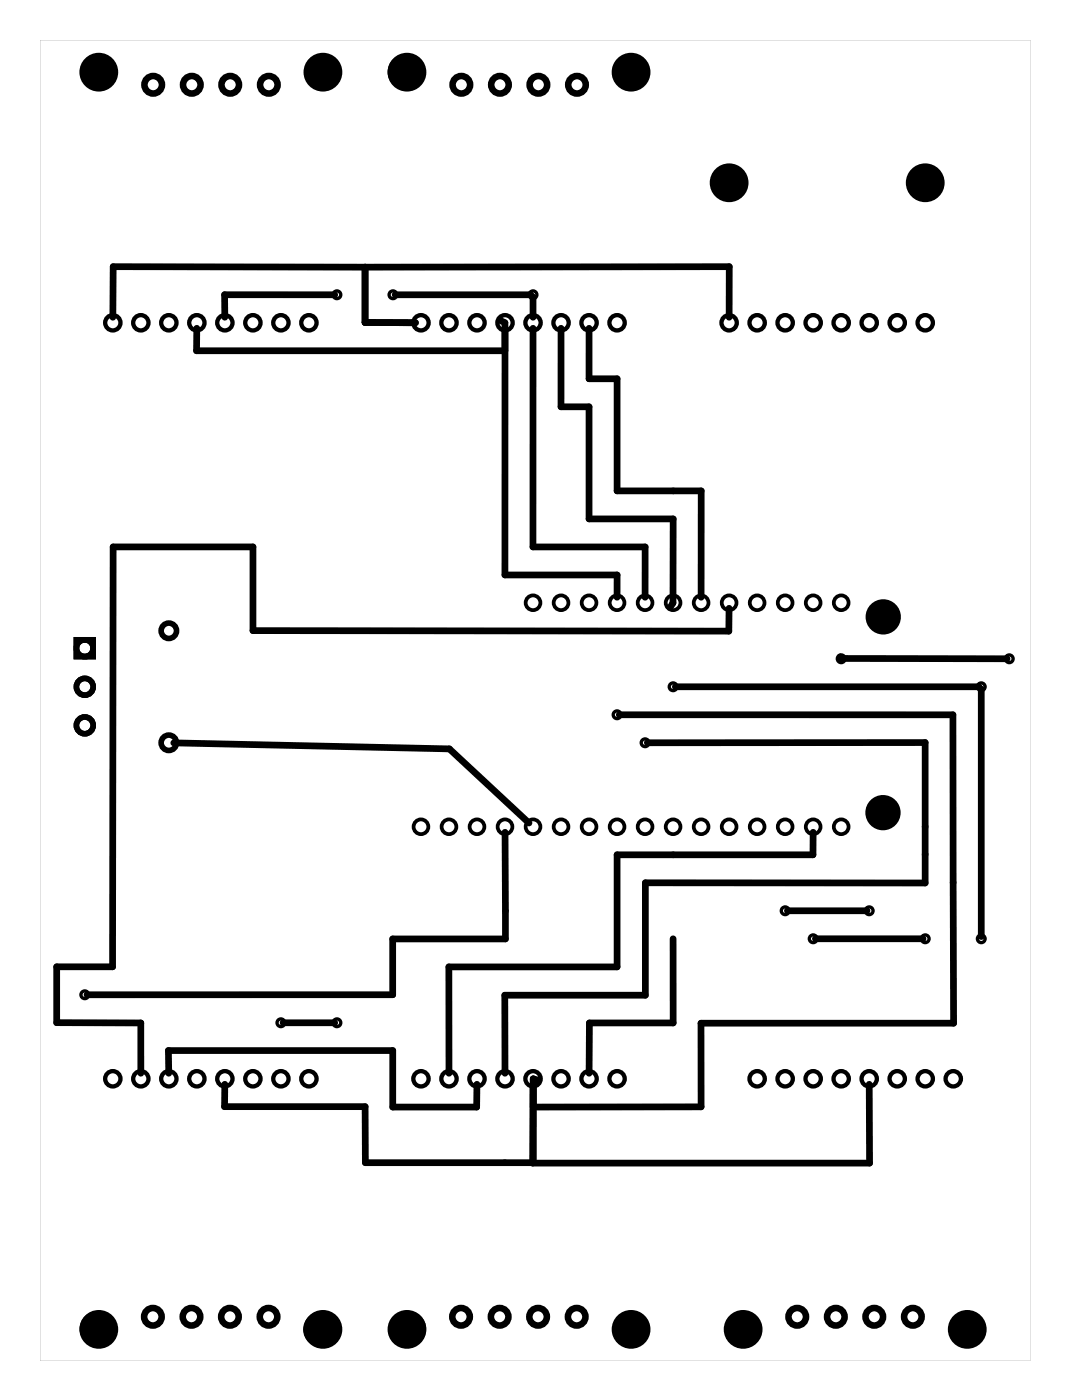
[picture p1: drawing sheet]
<svg xmlns="http://www.w3.org/2000/svg" width="97mm" height="127mm" viewBox="0 0 97 127" stroke-linecap="round" stroke-linejoin="round" font-family="sans-serif">
<path d="M3.6 3.6h89.8v119.8h-89.8zM3.6 3.6v119.8h89.8v-119.8z" fill="#000"/>
<g fill="#000">
<circle cx="9" cy="6.5" r="1.6"/>
<circle cx="29.3" cy="6.5" r="1.6"/>
<circle cx="36.7" cy="6.5" r="1.6"/>
<circle cx="57.1" cy="6.6" r="1.6"/>
<circle cx="66.1" cy="16.6" r="1.6"/>
<circle cx="83.9" cy="16.6" r="1.6"/>
<circle cx="80.1" cy="56" r="1.6"/>
<circle cx="80.1" cy="73.7" r="1.6"/>
<circle cx="8.8" cy="120.5" r="1.6"/>
<circle cx="29.1" cy="120.6" r="1.6"/>
<circle cx="37" cy="120.5" r="1.6"/>
<circle cx="57.3" cy="120.5" r="1.6"/>
<circle cx="67.4" cy="120.5" r="1.6"/>
<circle cx="87.7" cy="120.6" r="1.6"/>
</g>
<g fill="none" stroke="#000" stroke-width=".3">
<circle cx="30.5" cy="26.7" r=".35"/>
<circle cx="35.6" cy="26.7" r=".35"/>
<circle cx="48.3" cy="26.7" r=".35"/>
<circle cx="76.3" cy="59.8" r=".35"/>
<circle cx="91.5" cy="59.8" r=".35"/>
<circle cx="55.9" cy="64.8" r=".35"/>
<circle cx="58.5" cy="67.4" r=".35"/>
<circle cx="61" cy="62.3" r=".35"/>
<circle cx="89" cy="62.3" r=".35"/>
<circle cx="7.7" cy="90.2" r=".35"/>
<circle cx="25.5" cy="92.8" r=".35"/>
<circle cx="30.5" cy="92.8" r=".35"/>
<circle cx="71.2" cy="82.6" r=".35"/>
<circle cx="73.7" cy="85.2" r=".35"/>
<circle cx="78.8" cy="82.6" r=".35"/>
<circle cx="83.9" cy="85.2" r=".35"/>
<circle cx="89" cy="85.2" r=".35"/>
</g>
<g fill="none" stroke="#000" stroke-width=".34">
<circle cx="48.3" cy="54.7" r=".67"/>
<circle cx="50.9" cy="54.7" r=".67"/>
<circle cx="53.4" cy="54.7" r=".67"/>
<circle cx="55.9" cy="54.7" r=".67"/>
<circle cx="58.5" cy="54.7" r=".67"/>
<circle cx="61" cy="54.7" r=".67"/>
<circle cx="63.6" cy="54.7" r=".67"/>
<circle cx="66.1" cy="54.7" r=".67"/>
<circle cx="68.6" cy="54.7" r=".67"/>
<circle cx="71.2" cy="54.7" r=".67"/>
<circle cx="73.7" cy="54.7" r=".67"/>
<circle cx="76.3" cy="54.7" r=".67"/>
<circle cx="38.2" cy="75" r=".67"/>
<circle cx="40.7" cy="75" r=".67"/>
<circle cx="43.2" cy="75" r=".67"/>
<circle cx="45.8" cy="75" r=".67"/>
<circle cx="48.3" cy="75" r=".67"/>
<circle cx="50.9" cy="75" r=".67"/>
<circle cx="53.4" cy="75" r=".67"/>
<circle cx="55.9" cy="75" r=".67"/>
<circle cx="58.5" cy="75" r=".67"/>
<circle cx="61" cy="75" r=".67"/>
<circle cx="63.6" cy="75" r=".67"/>
<circle cx="66.1" cy="75" r=".67"/>
<circle cx="68.6" cy="75" r=".67"/>
<circle cx="71.2" cy="75" r=".67"/>
<circle cx="73.7" cy="75" r=".67"/>
<circle cx="76.3" cy="75" r=".67"/>
</g>
<g fill="none" stroke="#000" stroke-width=".51">
<path d="M6.9 58h1.6v1.6h-1.6z"/>
<circle cx="9" cy="6.5" r="1.5"/>
<circle cx="29.3" cy="6.5" r="1.5"/>
<circle cx="36.9" cy="6.5" r="1.5"/>
<circle cx="57.2" cy="6.5" r="1.5"/>
<circle cx="66.1" cy="16.6" r="1.5"/>
<circle cx="83.9" cy="16.6" r="1.5"/>
<circle cx="7.7" cy="58.8" r=".76"/>
<circle cx="15.3" cy="57.2" r=".7"/>
<circle cx="7.7" cy="65.8" r=".76"/>
<circle cx="7.7" cy="62.3" r=".76"/>
<circle cx="15.3" cy="67.4" r=".7"/>
<circle cx="9" cy="120.6" r="1.5"/>
<circle cx="29.3" cy="120.6" r="1.5"/>
<circle cx="36.9" cy="120.6" r="1.5"/>
<circle cx="57.2" cy="120.6" r="1.5"/>
<circle cx="67.4" cy="120.6" r="1.5"/>
<circle cx="87.7" cy="120.6" r="1.5"/>
</g>
<g fill="none" stroke="#000" stroke-width=".59">
<circle cx="13.9" cy="7.7" r=".8"/>
<circle cx="17.4" cy="7.7" r=".8"/>
<circle cx="20.9" cy="7.7" r=".8"/>
<circle cx="24.4" cy="7.7" r=".8"/>
<circle cx="41.8" cy="7.7" r=".8"/>
<circle cx="45.3" cy="7.7" r=".8"/>
<circle cx="48.8" cy="7.7" r=".8"/>
<circle cx="52.3" cy="7.7" r=".8"/>
<circle cx="13.9" cy="119.5" r=".8"/>
<circle cx="17.4" cy="119.5" r=".8"/>
<circle cx="20.8" cy="119.5" r=".8"/>
<circle cx="24.3" cy="119.5" r=".8"/>
<circle cx="41.8" cy="119.5" r=".8"/>
<circle cx="45.3" cy="119.5" r=".8"/>
<circle cx="48.8" cy="119.5" r=".8"/>
<circle cx="52.3" cy="119.5" r=".8"/>
<circle cx="72.3" cy="119.5" r=".8"/>
<circle cx="75.8" cy="119.5" r=".8"/>
<circle cx="79.3" cy="119.5" r=".8"/>
<circle cx="82.8" cy="119.5" r=".8"/>
</g>
<g fill="none" stroke="#000" stroke-width=".39">
<circle cx="10.2" cy="29.3" r=".69"/>
<circle cx="12.8" cy="29.3" r=".69"/>
<circle cx="15.3" cy="29.3" r=".69"/>
<circle cx="17.8" cy="29.3" r=".69"/>
<circle cx="20.4" cy="29.3" r=".69"/>
<circle cx="22.9" cy="29.3" r=".69"/>
<circle cx="25.5" cy="29.3" r=".69"/>
<circle cx="28" cy="29.3" r=".69"/>
<circle cx="38.2" cy="29.3" r=".69"/>
<circle cx="40.7" cy="29.3" r=".69"/>
<circle cx="43.2" cy="29.3" r=".69"/>
<circle cx="45.8" cy="29.3" r=".69"/>
<circle cx="48.3" cy="29.3" r=".69"/>
<circle cx="50.9" cy="29.3" r=".69"/>
<circle cx="53.4" cy="29.3" r=".69"/>
<circle cx="55.9" cy="29.3" r=".69"/>
<circle cx="66.1" cy="29.3" r=".69"/>
<circle cx="68.6" cy="29.3" r=".69"/>
<circle cx="71.2" cy="29.3" r=".69"/>
<circle cx="73.7" cy="29.3" r=".69"/>
<circle cx="76.3" cy="29.3" r=".69"/>
<circle cx="78.8" cy="29.3" r=".69"/>
<circle cx="81.3" cy="29.3" r=".69"/>
<circle cx="83.9" cy="29.3" r=".69"/>
<circle cx="10.2" cy="97.9" r=".69"/>
<circle cx="12.8" cy="97.9" r=".69"/>
<circle cx="15.3" cy="97.9" r=".69"/>
<circle cx="17.8" cy="97.9" r=".69"/>
<circle cx="20.4" cy="97.9" r=".69"/>
<circle cx="22.9" cy="97.9" r=".69"/>
<circle cx="25.5" cy="97.9" r=".69"/>
<circle cx="28" cy="97.9" r=".69"/>
<circle cx="38.2" cy="97.9" r=".69"/>
<circle cx="40.7" cy="97.9" r=".69"/>
<circle cx="43.2" cy="97.9" r=".69"/>
<circle cx="45.8" cy="97.9" r=".69"/>
<circle cx="48.3" cy="97.9" r=".69"/>
<circle cx="50.9" cy="97.9" r=".69"/>
<circle cx="53.4" cy="97.9" r=".69"/>
<circle cx="55.9" cy="97.9" r=".69"/>
<circle cx="68.6" cy="97.9" r=".69"/>
<circle cx="71.2" cy="97.9" r=".69"/>
<circle cx="73.7" cy="97.9" r=".69"/>
<circle cx="76.3" cy="97.9" r=".69"/>
<circle cx="78.8" cy="97.9" r=".69"/>
<circle cx="81.3" cy="97.9" r=".69"/>
<circle cx="83.9" cy="97.9" r=".69"/>
<circle cx="86.4" cy="97.9" r=".69"/>
</g>
<g fill="none" stroke="#000" stroke-width=".61">
<path d="M10.2 28.8l.1-4.6h55.8v4.6M17.8 29.8v2h28M30.3 26.7h-9.9v2.1M33.1 24.2v5.1h4.6M35.8 26.7h12.3M45.3 29.1l.5 .2v22.9h10.1v2M48.3 29.8v19.8h10.2v4.6M48.3 26.9v1.9M50.9 29.8v7.1h2.5v10.2h7.6v7.6l-.2 .4M53.4 29.8v4.6h2.5v10.1h7.7v9.7M66.1 55.2v2.1l-43.2-.1v-7.6h-12.6l-.1 38.1h-5.1v5.1h7.7v4.6M76.2 59.6l.1 .1 15 .1"/>
<path d="M15.8 67.4l24.9 .5 7.3 6.8M45.8 75.5v9.7h-10.2v5h-27.7M56.1 64.8h30.3l.1 28h-22.9v7.6h-15.3v-2.5l.5 .1M58.7 67.4h25.2v12.7h-25.4v10.2h-12.7v7.1M61.2 62.3h27.6M73.7 75.5v2h-17.8v10.2h-15.2v9.7M89 62.5v22.5M15.3 97.4v-2.1h20.3v5.1h7.6v-2M25.7 92.8h4.6M48.3 98.4v7.1h30.5v-7.1M48.7 98.1l-.3-.2v7.6h-15.3v-5.1h-12.7v-2M61 85.2v7.6h-7.6v4.6"/>
<path d="M71.4 82.6h7.2M73.9 85.2h9.8"/>
</g>
</svg>
